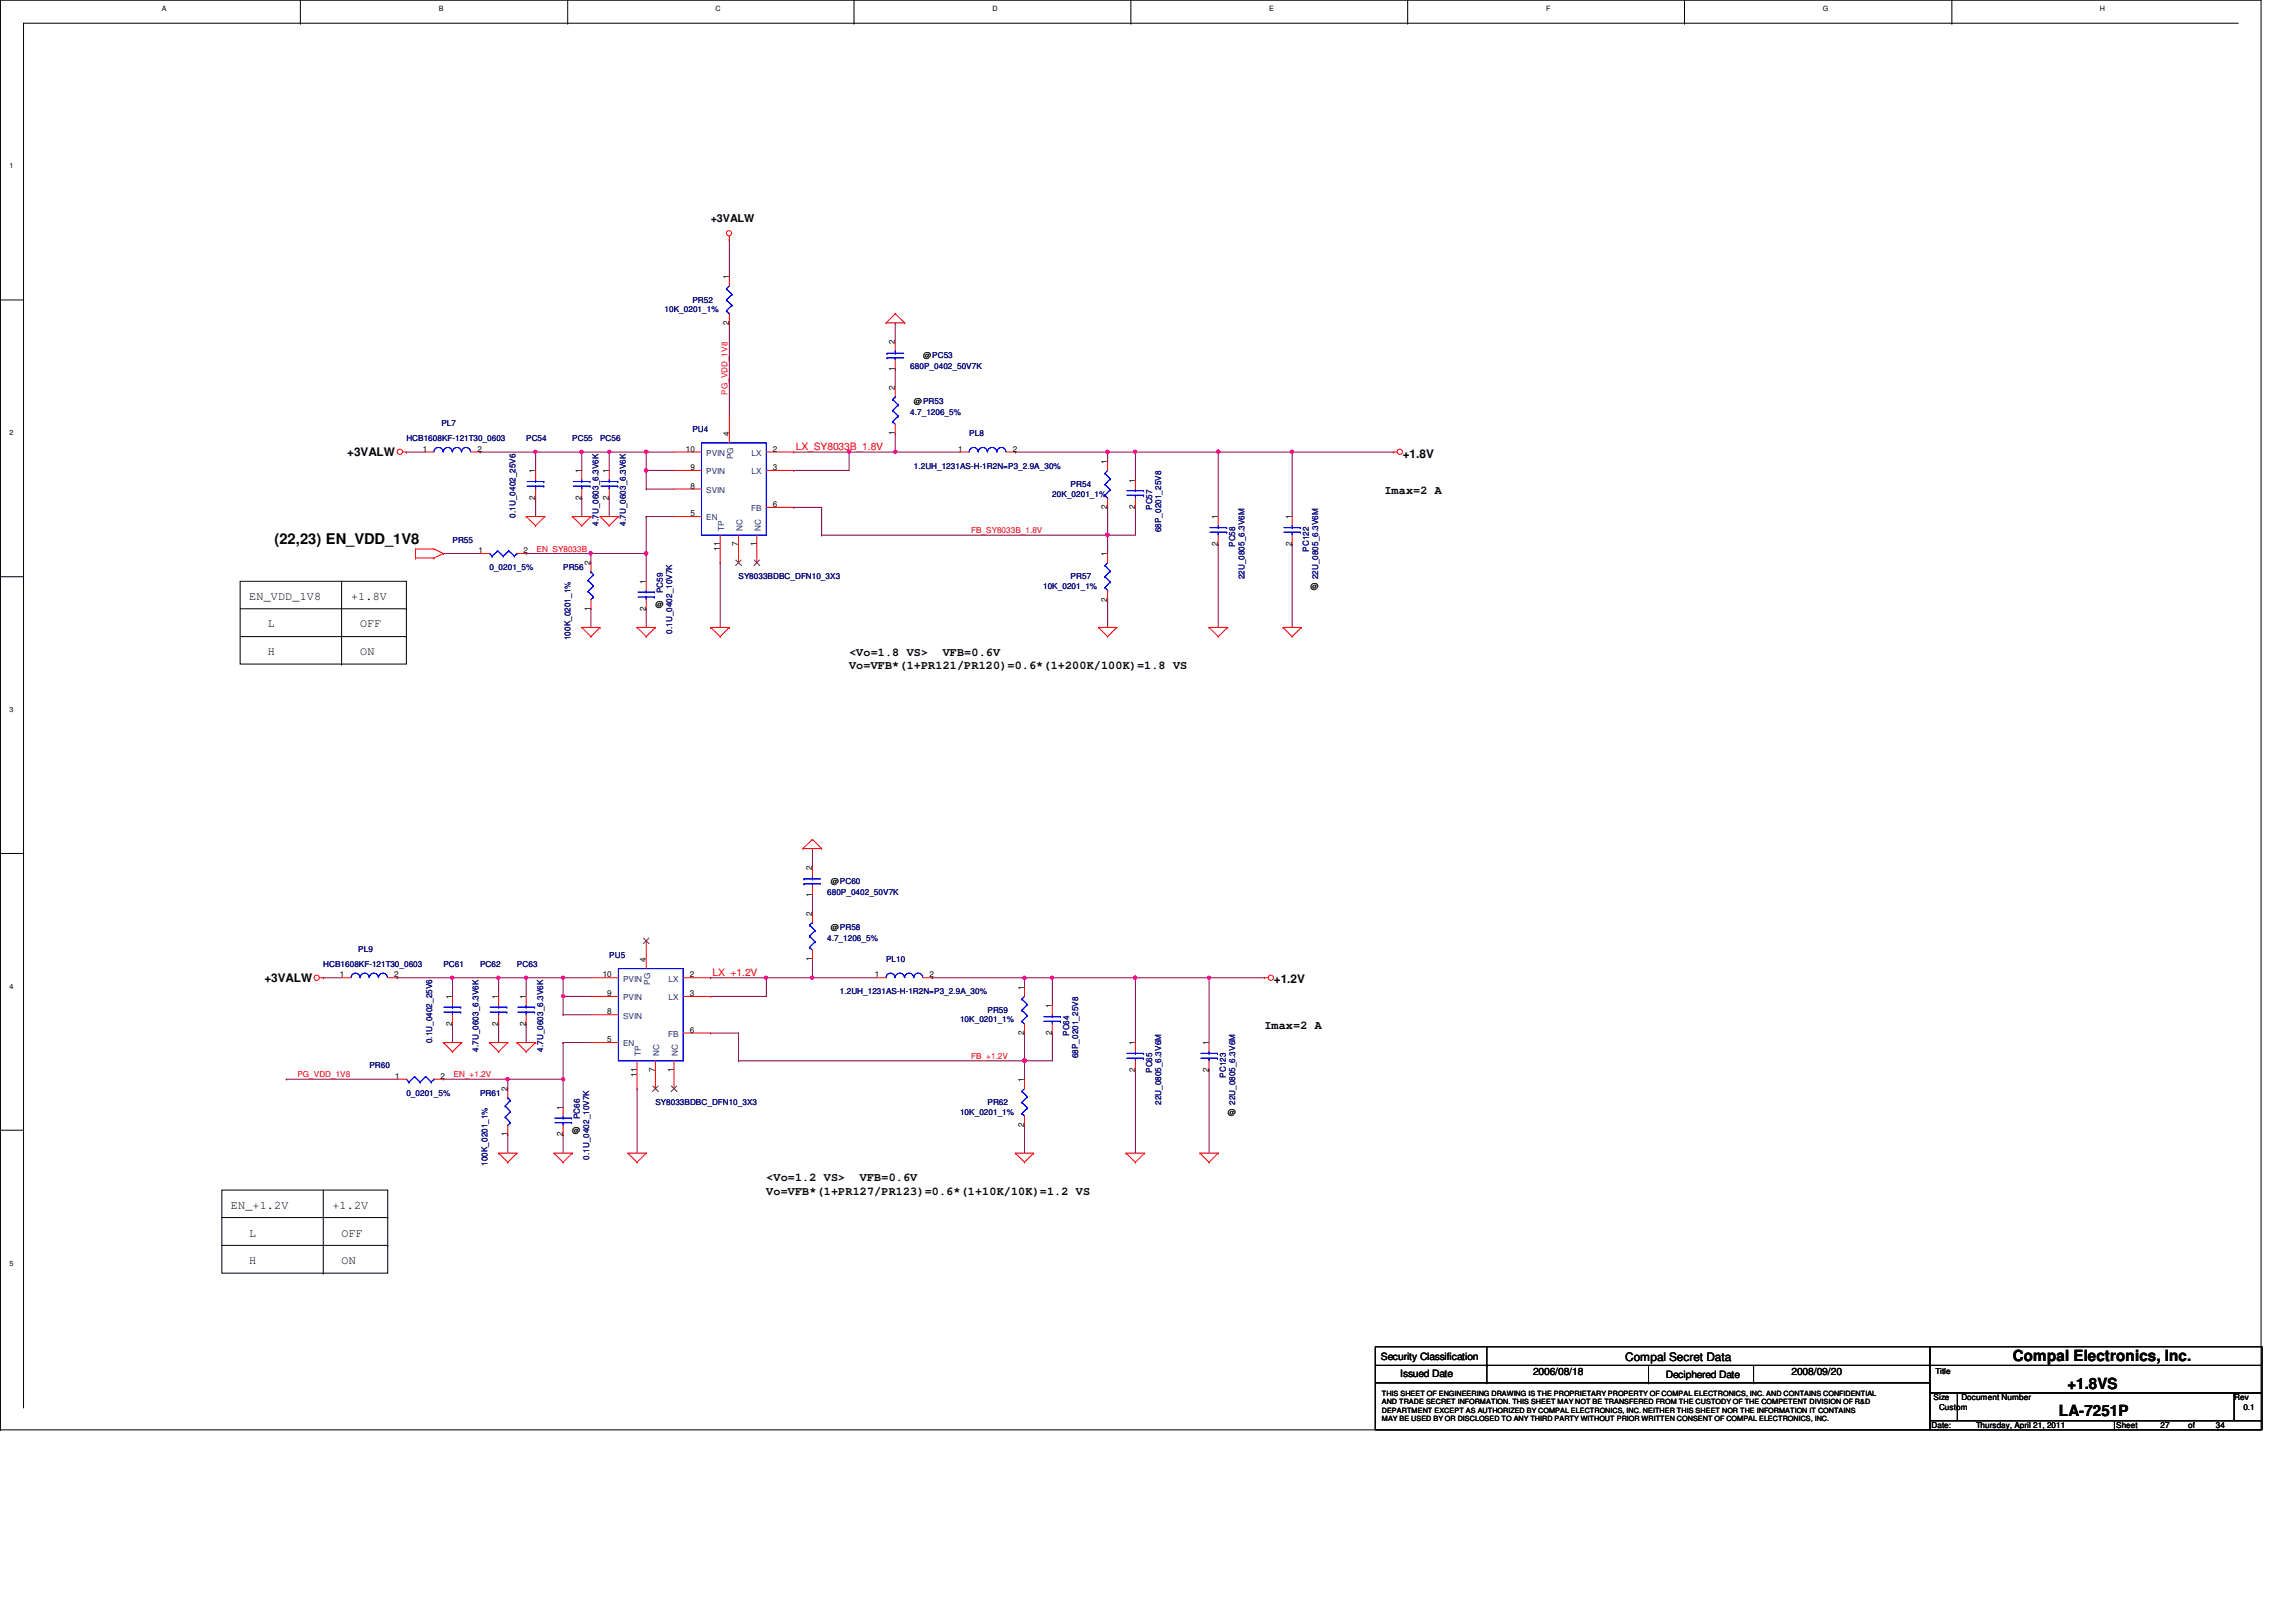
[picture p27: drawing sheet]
<svg xmlns="http://www.w3.org/2000/svg" width="297mm" height="210mm" viewBox="0 0 297 210" stroke-linecap="round" stroke-linejoin="round" font-family="sans-serif">
<defs><g id="words">
<g font-size="2">
<text x="260.4" y="176.1">Compal Electronics, Inc.</text>
<text x="267.5" y="179.7">+1.8VS</text>
<text x="266.4" y="183.3">LA-7251P</text>
</g>
<text font-size="1.9" x="35.5" y="70.4">(22,23) EN_VDD_1V8</text>
<g font-size="1.5">
<text x="44.9" y="59">+3VALW</text>
<text x="181.5" y="59.2">+1.8V</text>
<text x="179.1" y="63.9">Imax=2 A</text>
<text x="32.3" y="77.6">EN_VDD_1V8</text>
<text x="45.4" y="77.6">+1.8V</text>
<text x="34.7" y="81.2">L</text>
<text x="46.6" y="81.2">OFF</text>
<text x="34.7" y="84.8">H</text>
<text x="46.6" y="84.8">ON</text>
<text x="109.9" y="84.8">&lt;Vo=1.8 VS&gt;</text>
<text x="109.9" y="86.6">Vo=VFB*(1+PR121/PR120)=0.6*(1+200K/100K)=1.8 VS</text>
<text x="122" y="84.8">VFB=0.6V</text>
<text x="34.2" y="127">+3VALW</text>
<text x="164.8" y="127.3">+1.2V</text>
<text x="163.6" y="133.1">Imax=2 A</text>
<text x="99.1" y="152.9">&lt;Vo=1.2 VS&gt;</text>
<text x="99.1" y="154.6">Vo=VFB*(1+PR127/PR123)=0.6*(1+10K/10K)=1.2 VS</text>
<text x="111.2" y="152.9">VFB=0.6V</text>
<text x="29.9" y="156.4">EN_+1.2V</text>
<text x="32.3" y="160">L</text>
<text x="43" y="156.4">+1.2V</text>
<text x="44.2" y="160">OFF</text>
<text x="32.3" y="163.6">H</text>
<text x="44.2" y="163.6">ON</text>
<text x="210.3" y="176.1">Compal Secret Data</text>
</g>
<text font-size="1.4" x="91.9" y="28.8">+3VALW</text>
<g font-size="1.3" fill="#f00">
<text x="103" y="58.3">LX_SY8033B_1.8V</text>
<text x="92.2" y="126.3">LX_+1.2V</text>
</g>
<g font-size="1.3">
<text x="178.6" y="175.9">Security Classification</text>
<text x="181.1" y="178.2">Issued Date</text>
<text x="198.3" y="177.9">2006/08/18</text>
<text x="215.5" y="178.4">Deciphered Date</text>
<text x="231.8" y="177.9">2008/09/20</text>
</g>
<g font-size="1.1" fill="#000080">
<text x="86" y="40.4">10K_0201_1%</text>
<text x="89.6" y="39.2">PR52</text>
<text x="117.8" y="47.8">680P_0402_50V7K</text>
<text x="117.8" y="53.7">4.7_1206_5%</text>
<text x="52.6" y="57.1">HCB1608KF-121T30_0603</text>
<text x="57.1" y="55.2">PL7</text>
<text x="68.1" y="57.1">PC54</text>
<text x="74" y="57.1">PC55</text>
<text x="77.6" y="57.1">PC56</text>
<text x="89.6" y="55.9">PU4</text>
<text x="125.4" y="56.5">PL8</text>
<text x="118.2" y="60.7">1.2UH_1231AS-H-1R2N=P3_2.9A_30%</text>
<text x="136.1" y="64.3">20K_0201_1%</text>
<text x="138.5" y="63">PR54</text>
<text x="149.1" y="66" transform="rotate(-90 149.1 66)">PC57</text>
<text x="58.5" y="70.2">PR55</text>
<text x="66.7" y="67" transform="rotate(-90 66.7 67)">0.1U_0402_25V6</text>
<text x="77.4" y="68" transform="rotate(-90 77.4 68)">4.7U_0603_6.3V6K</text>
<text x="81" y="68" transform="rotate(-90 81 68)">4.7U_0603_6.3V6K</text>
<text x="150.2" y="68.9" transform="rotate(-90 150.2 68.9)">68P_0201_25V8</text>
<text x="159.8" y="70.8" transform="rotate(-90 159.8 70.8)">PC58</text>
<text x="169.3" y="71.4" transform="rotate(-90 169.3 71.4)">PC122</text>
<text x="63.3" y="73.8">0_0201_5%</text>
<text x="72.9" y="73.8">PR56</text>
<text x="85.8" y="76.8" transform="rotate(-90 85.8 76.8)">PC59</text>
<text x="95.5" y="75">SY8033BDBC_DFN10_3X3</text>
<text x="135" y="76.2">10K_0201_1%</text>
<text x="138.5" y="75">PR57</text>
<text x="161" y="75" transform="rotate(-90 161 75)">22U_0805_6.3V6M</text>
<text x="170.5" y="75" transform="rotate(-90 170.5 75)">22U_0805_6.3V6M</text>
<text x="73.8" y="82.8" transform="rotate(-90 73.8 82.8)">100K_0201_1%</text>
<text x="86.9" y="82" transform="rotate(-90 86.9 82)">0.1U_0402_10V7K</text>
<text x="107" y="115.8">680P_0402_50V7K</text>
<text x="41.8" y="125.1">HCB1608KF-121T30_0603</text>
<text x="46.4" y="123.2">PL9</text>
<text x="57.4" y="125.1">PC61</text>
<text x="62.1" y="125.1">PC62</text>
<text x="66.9" y="125.1">PC63</text>
<text x="78.8" y="124">PU5</text>
<text x="107" y="121.8">4.7_1206_5%</text>
<text x="114.6" y="124.5">PL10</text>
<text x="108.7" y="128.7">1.2UH_1231AS-H-1R2N=P3_2.9A_30%</text>
<text x="127.8" y="131.1">PR59</text>
<text x="55.9" y="135" transform="rotate(-90 55.9 135)">0.1U_0402_25V6</text>
<text x="61.9" y="136.1" transform="rotate(-90 61.9 136.1)">4.7U_0603_6.3V6K</text>
<text x="70.3" y="136.1" transform="rotate(-90 70.3 136.1)">4.7U_0603_6.3V6K</text>
<text x="124.2" y="132.3">10K_0201_1%</text>
<text x="138.3" y="134.1" transform="rotate(-90 138.3 134.1)">PC64</text>
<text x="139.5" y="136.9" transform="rotate(-90 139.5 136.9)">68P_0201_25V8</text>
<text x="47.8" y="138.3">PR60</text>
<text x="52.6" y="141.9">0_0201_5%</text>
<text x="62.1" y="141.9">PR61</text>
<text x="84.8" y="143">SY8033BDBC_DFN10_3X3</text>
<text x="127.8" y="143">PR62</text>
<text x="149.1" y="138.9" transform="rotate(-90 149.1 138.9)">PC65</text>
<text x="150.2" y="143" transform="rotate(-90 150.2 143)">22U_0805_6.3V6M</text>
<text x="158.6" y="139.4" transform="rotate(-90 158.6 139.4)">PC123</text>
<text x="159.8" y="143" transform="rotate(-90 159.8 143)">22U_0805_6.3V6M</text>
<text x="75" y="144.8" transform="rotate(-90 75 144.8)">PC66</text>
<text x="124.2" y="144.2">10K_0201_1%</text>
<text x="63.1" y="150.9" transform="rotate(-90 63.1 150.9)">100K_0201_1%</text>
<text x="76.2" y="150.1" transform="rotate(-90 76.2 150.1)">0.1U_0402_10V7K</text>
</g>
<g font-size="1.1">
<text x="94.3" y="36.2" transform="rotate(-90 94.3 36.2)">1</text>
<text x="94.3" y="42" transform="rotate(-90 94.3 42)">2</text>
<text x="115.8" y="44.5" transform="rotate(-90 115.8 44.5)">2</text>
<text x="119.4" y="46.4">@PC53</text>
<text x="115.8" y="50.5" transform="rotate(-90 115.8 50.5)">2</text>
<text x="115.8" y="48" transform="rotate(-90 115.8 48)">1</text>
<text x="118.2" y="52.3">@PR53</text>
<text x="54.7" y="58.5">1</text>
<text x="61.8" y="58.5">2</text>
<text x="88.7" y="58.5">10</text>
<text x="94.3" y="56.5" transform="rotate(-90 94.3 56.5)">4</text>
<text x="100" y="58.5">2</text>
<text x="115.8" y="56.3" transform="rotate(-90 115.8 56.3)">1</text>
<text x="123.9" y="58.5">1</text>
<text x="131" y="58.5">2</text>
<text x="69.3" y="64.7" transform="rotate(-90 69.3 64.7)">2</text>
<text x="69.3" y="61.2" transform="rotate(-90 69.3 61.2)">1</text>
<text x="75.2" y="64.7" transform="rotate(-90 75.2 64.7)">2</text>
<text x="75.2" y="61.2" transform="rotate(-90 75.2 61.2)">1</text>
<text x="78.8" y="64.7" transform="rotate(-90 78.8 64.7)">2</text>
<text x="78.8" y="61.2" transform="rotate(-90 78.8 61.2)">1</text>
<text x="89.3" y="63.2">8</text>
<text x="89.3" y="60.8">9</text>
<text x="100" y="60.8">3</text>
<text x="100" y="65.6">6</text>
<text x="143.3" y="65.9" transform="rotate(-90 143.3 65.9)">2</text>
<text x="143.3" y="60" transform="rotate(-90 143.3 60)">1</text>
<text x="146.9" y="65.9" transform="rotate(-90 146.9 65.9)">2</text>
<text x="146.9" y="62.4" transform="rotate(-90 146.9 62.4)">1</text>
<text x="61.9" y="71.6">1</text>
<text x="67.7" y="71.6">2</text>
<text x="89.3" y="66.8">5</text>
<text x="93.1" y="71.3" transform="rotate(-90 93.1 71.3)">11</text>
<text x="95.5" y="70.7" transform="rotate(-90 95.5 70.7)">7</text>
<text x="97.9" y="70.7" transform="rotate(-90 97.9 70.7)">1</text>
<text x="143.3" y="72" transform="rotate(-90 143.3 72)">1</text>
<text x="157.6" y="70.7" transform="rotate(-90 157.6 70.7)">2</text>
<text x="157.6" y="67.2" transform="rotate(-90 157.6 67.2)">1</text>
<text x="167.1" y="70.7" transform="rotate(-90 167.1 70.7)">2</text>
<text x="167.1" y="67.2" transform="rotate(-90 167.1 67.2)">1</text>
<text x="76.4" y="73.2" transform="rotate(-90 76.4 73.2)">2</text>
<text x="83.6" y="75.6" transform="rotate(-90 83.6 75.6)">1</text>
<text x="143.3" y="77.9" transform="rotate(-90 143.3 77.9)">2</text>
<text x="169.5" y="76.2">@</text>
<text x="76.4" y="79" transform="rotate(-90 76.4 79)">1</text>
<text x="83.6" y="79" transform="rotate(-90 83.6 79)">2</text>
<text x="84.8" y="78.6">@</text>
<text x="105.1" y="112.6" transform="rotate(-90 105.1 112.6)">2</text>
<text x="105.1" y="118.5" transform="rotate(-90 105.1 118.5)">2</text>
<text x="105.1" y="116" transform="rotate(-90 105.1 116)">1</text>
<text x="107.5" y="114.4">@PC60</text>
<text x="83.6" y="124.5" transform="rotate(-90 83.6 124.5)">4</text>
<text x="105.1" y="124.4" transform="rotate(-90 105.1 124.4)">1</text>
<text x="107.5" y="120.4">@PR58</text>
<text x="44" y="126.5">1</text>
<text x="51" y="126.5">2</text>
<text x="58.5" y="129.3" transform="rotate(-90 58.5 129.3)">1</text>
<text x="64.5" y="129.3" transform="rotate(-90 64.5 129.3)">1</text>
<text x="68" y="129.3" transform="rotate(-90 68 129.3)">1</text>
<text x="78" y="126.5">10</text>
<text x="78.6" y="131.3">8</text>
<text x="78.6" y="128.9">9</text>
<text x="89.2" y="128.9">3</text>
<text x="89.2" y="126.5">2</text>
<text x="113.2" y="126.5">1</text>
<text x="120.3" y="126.5">2</text>
<text x="132.5" y="128.1" transform="rotate(-90 132.5 128.1)">1</text>
<text x="136.1" y="130.5" transform="rotate(-90 136.1 130.5)">1</text>
<text x="58.5" y="132.8" transform="rotate(-90 58.5 132.8)">2</text>
<text x="64.5" y="132.8" transform="rotate(-90 64.5 132.8)">2</text>
<text x="68" y="132.8" transform="rotate(-90 68 132.8)">2</text>
<text x="78.6" y="134.9">5</text>
<text x="89.2" y="133.6">6</text>
<text x="132.5" y="133.9" transform="rotate(-90 132.5 133.9)">2</text>
<text x="136.1" y="133.9" transform="rotate(-90 136.1 133.9)">2</text>
<text x="146.9" y="135.3" transform="rotate(-90 146.9 135.3)">1</text>
<text x="156.4" y="135.3" transform="rotate(-90 156.4 135.3)">1</text>
<text x="51.1" y="139.6">1</text>
<text x="57" y="139.6">2</text>
<text x="65.7" y="141.2" transform="rotate(-90 65.7 141.2)">2</text>
<text x="72.8" y="143.6" transform="rotate(-90 72.8 143.6)">1</text>
<text x="82.4" y="139.3" transform="rotate(-90 82.4 139.3)">11</text>
<text x="84.7" y="138.7" transform="rotate(-90 84.7 138.7)">7</text>
<text x="87.2" y="138.7" transform="rotate(-90 87.2 138.7)">1</text>
<text x="132.5" y="140" transform="rotate(-90 132.5 140)">1</text>
<text x="146.9" y="138.7" transform="rotate(-90 146.9 138.7)">2</text>
<text x="156.4" y="138.7" transform="rotate(-90 156.4 138.7)">2</text>
<text x="65.7" y="147.1" transform="rotate(-90 65.7 147.1)">1</text>
<text x="72.8" y="147.1" transform="rotate(-90 72.8 147.1)">2</text>
<text x="74" y="146.6">@</text>
<text x="132.5" y="145.9" transform="rotate(-90 132.5 145.9)">2</text>
<text x="158.8" y="144.2">@</text>
<text x="250.4" y="177.8">Title</text>
<text x="249.9" y="184.8">Date:</text>
<text x="250.1" y="181.2">Size</text>
<text x="250.9" y="182.4">Custom</text>
<text x="253.7" y="181.2">Document Number</text>
<text x="255.6" y="184.8">Thursday, April 21, 2011</text>
<text x="273.8" y="184.8">Sheet</text>
<text x="279.5" y="184.8">27</text>
<text x="283.1" y="184.8">of</text>
<text x="286.7" y="184.8">34</text>
<text x="289" y="181.2">Rev</text>
<text x="290.2" y="182.4">0.1</text>
</g>
<g font-size="1.1" fill="#f00">
<text x="94.1" y="51.1" transform="rotate(-90 94.1 51.1)">PG_VDD_1V8</text>
<text x="69.4" y="71.4">EN_SY8033B</text>
<text x="125.6" y="69">FB_SY8033B_1.8V</text>
<text x="125.6" y="137">FB_+1.2V</text>
<text x="38.5" y="139.4">PG_VDD_1V8</text>
<text x="58.7" y="139.4">EN_+1.2V</text>
</g>
<g font-size="1.1" fill="#004080">
<text x="91.4" y="59">PVIN</text>
<text x="94.9" y="59.4" transform="rotate(-90 94.9 59.4)">PG</text>
<text x="97.2" y="59">LX</text>
<text x="91.4" y="63.8">SVIN</text>
<text x="91.4" y="61.4">PVIN</text>
<text x="97.2" y="61.4">LX</text>
<text x="91.4" y="67.4">EN</text>
<text x="93.7" y="68.7" transform="rotate(-90 93.7 68.7)">TP</text>
<text x="96.1" y="68.7" transform="rotate(-90 96.1 68.7)">NC</text>
<text x="97.2" y="66.2">FB</text>
<text x="98.4" y="68.7" transform="rotate(-90 98.4 68.7)">NC</text>
<text x="80.6" y="131.8">SVIN</text>
<text x="80.6" y="127">PVIN</text>
<text x="80.6" y="129.5">PVIN</text>
<text x="84.1" y="127.5" transform="rotate(-90 84.1 127.5)">PG</text>
<text x="86.5" y="129.5">LX</text>
<text x="86.5" y="127">LX</text>
<text x="80.6" y="135.4">EN</text>
<text x="82.9" y="136.7" transform="rotate(-90 82.9 136.7)">TP</text>
<text x="85.3" y="136.7" transform="rotate(-90 85.3 136.7)">NC</text>
<text x="86.4" y="134.2">FB</text>
<text x="87.7" y="136.7" transform="rotate(-90 87.7 136.7)">NC</text>
</g>
<g font-size=".9">
<text x="21" y="1.4">A</text>
<text x="56.8" y="1.4">B</text>
<text x="92.6" y="1.4">C</text>
<text x="128.4" y="1.4">D</text>
<text x="164.2" y="1.4">E</text>
<text x="200" y="1.4">F</text>
<text x="235.8" y="1.4">G</text>
<text x="271.7" y="1.4">H</text>
<text x="1.2" y="21.8">1</text>
<text x="1.2" y="56.3">2</text>
<text x="1.2" y="92.2">3</text>
<text x="1.2" y="128">4</text>
<text x="1.2" y="163.8">5</text>
<text x="178.8" y="183.9">MAY BE USED BY OR DISCLOSED TO ANY THIRD PARTY WITHOUT PRIOR WRITTEN CONSENT OF COMPAL ELECTRONICS, INC.</text>
<text x="178.8" y="182.8">DEPARTMENT EXCEPT AS AUTHORIZED BY COMPAL ELECTRONICS, INC. NEITHER THIS SHEET NOR THE INFORMATION IT CONTAINS</text>
<text x="178.8" y="180.6">THIS SHEET OF ENGINEERING DRAWING IS THE PROPRIETARY PROPERTY OF COMPAL ELECTRONICS, INC. AND CONTAINS CONFIDENTIAL</text>
<text x="178.8" y="181.7">AND TRADE SECRET INFORMATION. THIS SHEET MAY NOT BE TRANSFERED FROM THE CUSTODY OF THE COMPETENT DIVISION OF R&amp;D</text>
</g>
</g></defs>
<path d="M0 0h292.5v185h-292.5z" fill="none" stroke="#000" stroke-width=".13"/>
<path d="M75.3 58.5h.1M75.3 58.5v2.4M75.3 64.5h.1M75.3 64.5v2.3M83.6 63.3h.1M83.6 63.3h3.6M102.7 65.7h.1M102.7 65.7h3.6M106.3 69.3h.1M106.3 65.7h.1M106.3 69.3h37M106.3 65.7v3.6" fill="none" stroke="#800040" stroke-width=".13"/>
<path d="M75.1 58.3h.3v.2v.1l-.2 .1-.1-.1z" fill-rule="evenodd" fill="#f0f"/>
<path d="M75.1 58.3h.3v.2v.1l-.2 .1-.1-.1z" fill="none" stroke="#f0f" stroke-width=".13"/>
<path d="M69.3 58.5h.1M69.3 58.5h6M78.8 58.5h.1M78.8 58.5h4.8M131.4 58.5h.1M131.4 58.5h11.9M143.3 69.3h.1M143.3 69.3v2.3" fill="none" stroke="#800040" stroke-width=".13"/>
<path d="M143.1 69.1h.3l.1 .1-.1 .2h-.1h-.2z" fill-rule="evenodd" fill="#f0f"/>
<path d="M143.1 69.1h.3l.1 .1-.1 .2h-.1h-.2z" fill="none" stroke="#f0f" stroke-width=".13"/>
<path d="M146.9 58.5h.1M146.9 58.5h10.7" fill="none" stroke="#800040" stroke-width=".13"/>
<path d="M157.4 58.3h.3l.1 .2-.1 .1-.1 .1-.2-.1z" fill-rule="evenodd" fill="#f0f"/>
<path d="M157.4 58.3h.3l.1 .2-.1 .1-.1 .1-.2-.1z" fill="none" stroke="#f0f" stroke-width=".13"/>
<path d="M146.7 58.3h.3l.1 .2-.1 .1-.1 .1-.2-.1z" fill-rule="evenodd" fill="#f0f"/>
<path d="M146.7 58.3h.3l.1 .2-.1 .1-.1 .1-.2-.1z" fill="none" stroke="#f0f" stroke-width=".13"/>
<path d="M83.6 58.5h.1M83.6 58.5v4.8M83.6 60.9h.1M83.6 60.9h3.6" fill="none" stroke="#800040" stroke-width=".13"/>
<path d="M83.4 60.7h.3l.1 .2-.1 .1-.1 .1-.2-.1z" fill-rule="evenodd" fill="#f0f"/>
<path d="M83.4 60.7h.3l.1 .2-.1 .1-.1 .1-.2-.1z" fill="none" stroke="#f0f" stroke-width=".13"/>
<path d="M102.7 58.5h.1M102.7 58.5h7.2M109.9 58.5h.1M109.9 58.5v2.4h-7.2M102.7 60.9h.1" fill="none" stroke="#800040" stroke-width=".13"/>
<path d="M109.7 58.3h.3l.1 .2-.1 .1-.1 .1-.2-.1z" fill-rule="evenodd" fill="#f0f"/>
<path d="M109.7 58.3h.3l.1 .2-.1 .1-.1 .1-.2-.1z" fill="none" stroke="#f0f" stroke-width=".13"/>
<path d="M115.8 58.5h.1M115.8 58.5h8.4" fill="none" stroke="#800040" stroke-width=".13"/>
<path d="M115.7 58.3h.3v.2v.1l-.2 .1-.1-.1z" fill-rule="evenodd" fill="#f0f"/>
<path d="M115.7 58.3h.3v.2v.1l-.2 .1-.1-.1z" fill="none" stroke="#f0f" stroke-width=".13"/>
<path d="M143.3 58.5h.1M143.3 58.5v1.2M157.6 58.5h.1M157.6 58.5v8.3M143.3 77.6h.1M143.3 77.6v3.6M157.6 70.4h.1M157.6 70.4v10.8" fill="none" stroke="#800040" stroke-width=".13"/>
<path d="M157.4 58.3h.3l.1 .2-.1 .1-.1 .1-.2-.1z" fill-rule="evenodd" fill="#f0f"/>
<path d="M157.4 58.3h.3l.1 .2-.1 .1-.1 .1-.2-.1z" fill="none" stroke="#f0f" stroke-width=".13"/>
<path d="M76.5 71.6h.1M76.5 71.6h7.1" fill="none" stroke="#800040" stroke-width=".13"/>
<path d="M83.4 71.4h.3l.1 .2-.1 .2h-.1h-.2z" fill-rule="evenodd" fill="#f0f"/>
<path d="M83.4 71.4h.3l.1 .2-.1 .2h-.1h-.2z" fill="none" stroke="#f0f" stroke-width=".13"/>
<path d="M83.6 58.5h.1M83.6 58.5h3.6M57.4 71.6h.1M57.4 71.6h4.7M83.6 66.8h.1M83.6 78.8h.1M83.6 71.6h.1M83.6 66.8v8.4M83.6 78.8v2.4M83.6 66.8h3.6" fill="none" stroke="#800040" stroke-width=".13"/>
<path d="M83.4 58.3h.3l.1 .2-.1 .1-.1 .1-.2-.1z" fill-rule="evenodd" fill="#f0f"/>
<path d="M83.4 58.3h.3l.1 .2-.1 .1-.1 .1-.2-.1z" fill="none" stroke="#f0f" stroke-width=".13"/>
<g fill="none" stroke="#800040" stroke-width=".13">
<path d="M109.9 58.5h.1M115.8 41.8h.1M115.8 47.8h.1M115.8 56.1h.1M115.8 41.8v2.4M115.8 47.8v2.3M115.8 56.1v2.4h-5.9M167.2 58.5h.1M167.2 58.5h13.1M93.2 72.8h.1M93.2 72.8v8.4M143.3 65.7h.1"/>
<path d="M143.3 65.7v3.6"/>
</g>
<path d="M143.1 69.1h.3l.1 .1-.1 .2h-.1h-.2z" fill-rule="evenodd" fill="#f0f"/>
<path d="M143.1 69.1h.3l.1 .1-.1 .2h-.1h-.2z" fill="none" stroke="#f0f" stroke-width=".13"/>
<path d="M52.6 58.5h.1M52.6 58.5h2.3M69.3 58.5h.1M69.3 58.5v2.4" fill="none" stroke="#800040" stroke-width=".13"/>
<path d="M69.1 58.3h.3l.1 .2-.1 .1-.1 .1-.2-.1z" fill-rule="evenodd" fill="#f0f"/>
<path d="M69.1 58.3h.3l.1 .2-.1 .1-.1 .1-.2-.1z" fill="none" stroke="#f0f" stroke-width=".13"/>
<path d="M62.1 58.5h.1M62.1 58.5h7.2M78.8 58.5h.1M78.8 58.5v2.4M69.3 64.5h.1M69.3 64.5v2.3" fill="none" stroke="#800040" stroke-width=".13"/>
<path d="M78.7 58.3h.3v.2v.1l-.2 .1-.1-.1z" fill-rule="evenodd" fill="#f0f"/>
<path d="M78.7 58.3h.3v.2v.1l-.2 .1-.1-.1z" fill="none" stroke="#f0f" stroke-width=".13"/>
<path d="M75.3 58.5h.1M75.3 58.5h3.5M76.5 78.8h.1M76.5 71.6h.1M76.5 71.6v1.2M76.5 78.8v2.4M78.8 64.5h.1M78.8 64.5v2.3" fill="none" stroke="#800040" stroke-width=".13"/>
<path d="M76.3 71.4h.2l.1 .2-.1 .2h-.1h-.1z" fill-rule="evenodd" fill="#f0f"/>
<path d="M76.3 71.4h.2l.1 .2-.1 .2h-.1h-.1z" fill="none" stroke="#f0f" stroke-width=".13"/>
<path d="M143.3 58.5h.1M143.3 58.5h3.6M68.1 71.6h.1M68.1 71.6h8.4M143.3 69.3h.1M146.9 65.7h.1M146.9 65.7v3.6h-3.6" fill="none" stroke="#800040" stroke-width=".13"/>
<path d="M143.1 58.3h.3l.1 .2-.1 .1-.1 .1-.2-.1z" fill-rule="evenodd" fill="#f0f"/>
<path d="M143.1 58.3h.3l.1 .2-.1 .1-.1 .1-.2-.1z" fill="none" stroke="#f0f" stroke-width=".13"/>
<path d="M64.5 132.5h.1M64.5 126.5h.1M64.5 126.5v2.4M64.5 132.5v2.4M72.9 131.3h.1M72.9 131.3h3.6M91.9 133.7h.1M91.9 133.7h3.6M95.5 137.3h.1M95.5 133.7h.1M95.5 137.3h37M95.5 133.7v3.6" fill="none" stroke="#800040" stroke-width=".13"/>
<path d="M64.3 126.4h.3l.1 .1-.1 .2h-.1h-.2z" fill-rule="evenodd" fill="#f0f"/>
<path d="M64.3 126.4h.3l.1 .1-.1 .2h-.1h-.2z" fill="none" stroke="#f0f" stroke-width=".13"/>
<path d="M58.5 126.5h.1M58.5 126.5h6M68.1 126.5h.1M68.1 126.5h4.8M120.6 126.5h.1M120.6 126.5h11.9M132.5 137.3h.1M132.5 137.3v2.4" fill="none" stroke="#800040" stroke-width=".13"/>
<path d="M132.4 137.1h.3l.1 .1-.1 .2-.2 .1-.1-.1z" fill-rule="evenodd" fill="#f0f"/>
<path d="M132.4 137.1h.3l.1 .1-.1 .2-.2 .1-.1-.1z" fill="none" stroke="#f0f" stroke-width=".13"/>
<path d="M136.1 126.5h.1M136.1 126.5h10.8" fill="none" stroke="#800040" stroke-width=".13"/>
<path d="M146.7 126.4h.3l.1 .1-.1 .2h-.1h-.2z" fill-rule="evenodd" fill="#f0f"/>
<path d="M146.7 126.4h.3l.1 .1-.1 .2h-.1h-.2z" fill="none" stroke="#f0f" stroke-width=".13"/>
<path d="M135.9 126.4h.3l.1 .1-.1 .2h-.1h-.2z" fill-rule="evenodd" fill="#f0f"/>
<path d="M135.9 126.4h.3l.1 .1-.1 .2h-.1h-.2z" fill="none" stroke="#f0f" stroke-width=".13"/>
<path d="M72.9 126.5h.1M72.9 128.9h.1M72.9 126.5v4.8M72.9 128.9h3.6" fill="none" stroke="#800040" stroke-width=".13"/>
<path d="M72.7 128.8h.3l.1 .1-.1 .1-.1 .1-.2-.1z" fill-rule="evenodd" fill="#f0f"/>
<path d="M72.7 128.8h.3l.1 .1-.1 .1-.1 .1-.2-.1z" fill="none" stroke="#f0f" stroke-width=".13"/>
<path d="M91.9 126.5h.1M91.9 128.9h.1M91.9 126.5h7.2M99.1 126.5h.1M99.1 126.5v2.4h-7.2" fill="none" stroke="#800040" stroke-width=".13"/>
<path d="M98.9 126.4h.3l.1 .1-.1 .2h-.1h-.2z" fill-rule="evenodd" fill="#f0f"/>
<path d="M98.9 126.4h.3l.1 .1-.1 .2h-.1h-.2z" fill="none" stroke="#f0f" stroke-width=".13"/>
<path d="M105.1 126.5h.1M105.1 126.5h8.3" fill="none" stroke="#800040" stroke-width=".13"/>
<path d="M104.9 126.4h.3l.1 .1-.1 .2h-.1h-.2z" fill-rule="evenodd" fill="#f0f"/>
<path d="M104.9 126.4h.3l.1 .1-.1 .2h-.1h-.2z" fill="none" stroke="#f0f" stroke-width=".13"/>
<path d="M132.5 126.5h.1M132.5 126.5v1.2M146.9 138.5h.1M146.9 126.5h.1M146.9 126.5v8.4M146.9 138.5v10.7M132.5 145.6h.1M132.5 145.6v3.6" fill="none" stroke="#800040" stroke-width=".13"/>
<path d="M146.7 126.4h.3l.1 .1-.1 .2h-.1h-.2z" fill-rule="evenodd" fill="#f0f"/>
<path d="M146.7 126.4h.3l.1 .1-.1 .2h-.1h-.2z" fill="none" stroke="#f0f" stroke-width=".13"/>
<path d="M65.7 139.7h.1M65.7 139.7h7.2" fill="none" stroke="#800040" stroke-width=".13"/>
<path d="M72.7 139.5h.3l.1 .2-.1 .1-.1 .1-.2-.1z" fill-rule="evenodd" fill="#f0f"/>
<path d="M72.7 139.5h.3l.1 .2-.1 .1-.1 .1-.2-.1z" fill="none" stroke="#f0f" stroke-width=".13"/>
<path d="M37 139.7h.1M37 139.7h14.4M72.9 134.9h.1M72.9 139.7h.1M72.9 126.5h.1M72.9 134.9v8.4M72.9 134.9h3.6M72.9 126.5h3.6M72.9 146.9h.1M72.9 146.9v2.3" fill="none" stroke="#800040" stroke-width=".13"/>
<path d="M72.7 126.4h.3l.1 .1-.1 .2h-.1h-.2z" fill-rule="evenodd" fill="#f0f"/>
<path d="M72.7 126.4h.3l.1 .1-.1 .2h-.1h-.2z" fill="none" stroke="#f0f" stroke-width=".13"/>
<g fill="none" stroke="#800040" stroke-width=".13">
<path d="M105.1 109.8h.1M105.1 115.8h.1M105.1 109.8v2.4M105.1 115.8v2.4M99.1 126.5h.1M105.1 124.2h.1M105.1 124.2v2.3h-6M132.5 133.7h.1M132.5 133.7v3.6M156.4 126.5h.1M156.4 126.5h7.2M82.4 140.9h.1"/>
<path d="M82.4 140.9v8.3"/>
</g>
<path d="M132.4 137.1h.3l.1 .1-.1 .2-.2 .1-.1-.1z" fill-rule="evenodd" fill="#f0f"/>
<path d="M132.4 137.1h.3l.1 .1-.1 .2-.2 .1-.1-.1z" fill="none" stroke="#f0f" stroke-width=".13"/>
<path d="M41.8 126.5h.1M41.8 126.5h2.4M58.5 126.5h.1M58.5 126.5v2.4" fill="none" stroke="#800040" stroke-width=".13"/>
<path d="M58.3 126.4h.3l.1 .1-.1 .2h-.1h-.2z" fill-rule="evenodd" fill="#f0f"/>
<path d="M58.3 126.4h.3l.1 .1-.1 .2h-.1h-.2z" fill="none" stroke="#f0f" stroke-width=".13"/>
<path d="M51.4 126.5h.1M51.4 126.5h7.1M58.5 132.5h.1M58.5 132.5v2.4M68.1 126.5h.1M68.1 126.5v2.4" fill="none" stroke="#800040" stroke-width=".13"/>
<path d="M67.9 126.4h.3l.1 .1-.1 .2h-.1h-.2z" fill-rule="evenodd" fill="#f0f"/>
<path d="M67.9 126.4h.3l.1 .1-.1 .2h-.1h-.2z" fill="none" stroke="#f0f" stroke-width=".13"/>
<path d="M64.5 126.5h.1M64.5 126.5h3.6M65.7 139.7h.1M65.7 139.7v1.2M68.1 132.5h.1M68.1 132.5v2.4M65.7 146.9h.1M65.7 146.9v2.3" fill="none" stroke="#800040" stroke-width=".13"/>
<path d="M65.5 139.5h.3l.1 .2-.1 .1-.1 .1-.2-.1z" fill-rule="evenodd" fill="#f0f"/>
<path d="M65.5 139.5h.3l.1 .2-.1 .1-.1 .1-.2-.1z" fill="none" stroke="#f0f" stroke-width=".13"/>
<path d="M57.4 139.7h.1M57.4 139.7h8.3M132.5 137.3h.1M132.5 126.5h.1M132.5 126.5h3.6M136.1 133.7h.1M136.1 126.5h.1M136.1 133.7v3.6h-3.6M136.1 126.5v3.6" fill="none" stroke="#800040" stroke-width=".13"/>
<path d="M132.4 126.4h.3l.1 .1-.1 .2h-.2h-.1z" fill-rule="evenodd" fill="#f0f"/>
<path d="M132.4 126.4h.3l.1 .1-.1 .2h-.2h-.1z" fill="none" stroke="#f0f" stroke-width=".13"/>
<path d="M94.4 31h.1M94.4 31v4.8M94.4 41.8h.1M94.4 41.8v11.9M146.9 58.5h.1M146.9 58.5v3.6M167.2 58.5h.1M167.2 58.5v8.3M167.2 70.4h.1M167.2 70.4v10.8" fill="none" stroke="#800040" stroke-width=".13"/>
<path d="M167 58.3h.3l.1 .2-.1 .1-.2 .1-.1-.1z" fill-rule="evenodd" fill="#f0f"/>
<path d="M167 58.3h.3l.1 .2-.1 .1-.2 .1-.1-.1z" fill="none" stroke="#f0f" stroke-width=".13"/>
<path d="M157.6 58.5h.1M157.6 58.5h9.6M156.4 138.5h.1M156.4 126.5h.1M156.4 126.5v8.4M156.4 138.5v10.7" fill="none" stroke="#800040" stroke-width=".13"/>
<path d="M156.3 126.4h.3v.1v.2h-.2h-.1z" fill-rule="evenodd" fill="#f0f"/>
<path d="M156.3 126.4h.3v.1v.2h-.2h-.1z" fill="none" stroke="#f0f" stroke-width=".13"/>
<path d="M146.9 126.5h.1M146.9 126.5h9.5" fill="none" stroke="#800040" stroke-width=".13"/>
<g fill="none" stroke="#f00" stroke-width=".13">
<path d="M94.4 31h.1M94.4 30.6v.4M94.4 35.8v1.2M52.1 58.5h.5M52.6 58.5h.1M54.9 58.5h1.2M60.9 58.5h1.2M87.2 58.5h3.6M94.4 40.6v1.2M94.4 53.7v3.6M99.1 58.5h3.6M114.6 41.8h.1"/>
<path d="M114.6 41.8h2.4M115.8 40.6h.1M115.8 40.6l-1.2 1.2M115.8 40.6l1.2 1.2M115.8 44.2v1.2M115.8 46.6v1.2M115.8 50.1v1.3M115.8 54.9v1.2M117 41.8h.1M124.2 58.5h1.2M130.2 58.5h1.2M143.3 59.7v1.2"/>
<path d="M180.3 58.5h.1M180.3 58.5h.5M53.8 71h.1M53.8 72.2h.1M53.8 71h2.3M53.8 71v1.2M53.8 72.2h2.3M56.1 71h.1M56.1 72.2h.1M56.1 71l1.3 .6M57.4 71.6h.1M57.4 71.6l-1.3 .6"/>
<path d="M62.1 71.6h1.2M66.9 71.6h1.2M68.1 66.8h.1M68.1 66.8h2.4M68.1 66.8l1.2 1.2M69.3 68h.1M69.3 60.9v1.2M69.3 63.3v1.2M70.5 66.8h.1M70.5 66.8l-1.2 1.2M74 66.8h.1M74 66.8h2.5"/>
<path d="M74 66.8l1.3 1.2M75.3 68h.1M75.3 60.9v1.2M75.3 63.3v1.2M76.5 66.8h.1M76.5 66.8l-1.2 1.2M76.5 72.8v1.2M76.5 77.6v1.2M77.6 66.8h.1M77.6 66.8h2.4M77.6 66.8l1.2 1.2M78.8 68h.1"/>
<path d="M78.8 60.9v1.2M78.8 63.3v1.2M80 66.8h.1M80 66.8l-1.2 1.2M83.6 75.2v1.2M83.6 77.6v1.2M87.2 66.8h3.6M87.2 60.9h3.6M87.2 63.3h3.6M93.2 69.3v3.5M95.5 69.3v3.5M97.9 69.3v3.5"/>
<path d="M99.1 60.9h3.6M99.1 65.7h3.6M143.3 64.5v1.2M143.3 71.6v1.2M143.3 76.4v1.2M146.9 62.1v1.2M146.9 64.5v1.2M157.6 66.8v1.2M157.6 69.3v1.1M167.2 66.8v1.2M167.2 69.3v1.1M75.3 81.2h.1"/>
<path d="M75.3 81.2h2.3M75.3 81.2l1.2 1.2M76.5 82.4h.1M77.6 81.2h.1M77.6 81.2l-1.1 1.2M82.4 81.2h.1M82.4 81.2h2.4M82.4 81.2l1.2 1.2M83.6 82.4h.1M84.8 81.2h.1M84.8 81.2l-1.2 1.2M91.9 81.2h.1"/>
<path d="M91.9 81.2h2.5M91.9 81.2l1.3 1.2M93.2 82.4h.1M94.4 81.2h.1M94.4 81.2l-1.2 1.2M142.1 81.2h.1M142.1 81.2h2.4M142.1 81.2l1.2 1.2M143.3 82.4h.1M144.5 81.2h.1M144.5 81.2l-1.2 1.2M156.4 81.2h.1"/>
<path d="M156.4 81.2h2.4M156.4 81.2l1.2 1.2M157.6 82.4h.1M158.8 81.2h.1M158.8 81.2l-1.2 1.2M166 81.2h.1M166 81.2h2.4M166 81.2l1.2 1.2M167.2 82.4h.1M168.4 81.2h.1M168.4 81.2l-1.2 1.2M103.9 109.8h.1"/>
<path d="M103.9 109.8h2.4M105.1 108.6h.1M105.1 108.6l-1.2 1.2M105.1 108.6l1.2 1.2M105.1 112.2v1.2M105.1 114.6v1.2M105.1 118.2v1.2M106.3 109.8h.1M41.4 126.5h.4M41.8 126.5h.1M44.2 126.5h1.2M50.2 126.5h1.2"/>
<path d="M51.4 139.7h1.2M56.1 139.7h1.3M57.4 134.9h.1M57.4 134.9l1.1 1.2M57.4 134.9h2.3M58.5 136.1h.1M58.5 128.9v1.2M58.5 131.3v1.2M59.7 134.9h.1M59.7 134.9l-1.2 1.2M63.3 134.9h.1M63.3 134.9h2.4"/>
<path d="M63.3 134.9l1.2 1.2M64.5 136.1h.1M64.5 128.9v1.2M64.5 131.3v1.2M65.7 134.9h.1M65.7 134.9l-1.2 1.2M66.9 134.9h.1M66.9 134.9l1.2 1.2M66.9 134.9h2.4M68.1 136.1h.1M68.1 128.9v1.2M68.1 131.3v1.2"/>
<path d="M69.3 134.9h.1M69.3 134.9l-1.2 1.2M76.5 134.9h3.5M76.5 126.5h3.5M76.5 128.9h3.5M76.5 131.3h3.5M82.4 137.3v3.6M83.6 121.8v3.5M84.8 137.3v3.6M87.2 137.3v3.6M88.4 126.5h3.5M88.4 128.9h3.5"/>
<path d="M88.4 133.7h3.5M105.1 123v1.2M113.4 126.5h1.2M119.4 126.5h1.2M132.5 127.7v1.2M132.5 132.5v1.2M132.5 139.7v1.2M136.1 130.1v1.2M136.1 132.5v1.2M146.9 134.9v1.2M146.9 137.3v1.2M156.4 134.9v1.2"/>
<path d="M156.4 137.3v1.2M163.6 126.5h.1M163.6 126.5h.5M64.5 149.2h.1M64.5 149.2h2.4M64.5 149.2l1.2 1.2M65.7 150.4h.1M65.7 140.9v1.2M65.7 145.6v1.3M66.9 149.2h.1M66.9 149.2l-1.2 1.2M71.7 149.2h.1"/>
<path d="M71.7 149.2h2.3M71.7 149.2l1.2 1.2M72.9 150.4h.1M72.9 143.3v1.1M72.9 145.6v1.3M74 149.2h.1M74 149.2l-1.1 1.2M81.2 149.2h.1M81.2 149.2h2.4M81.2 149.2l1.2 1.2M82.4 150.4h.1M83.6 149.2h.1"/>
<path d="M83.6 149.2l-1.2 1.2M131.4 149.2h.1M131.4 149.2h2.3M131.4 149.2l1.1 1.2M132.5 150.4h.1M132.5 144.4v1.2M133.7 149.2h.1M133.7 149.2l-1.2 1.2M145.7 149.2h.1M145.7 149.2h2.4M145.7 149.2l1.2 1.2M146.9 150.4h.1"/>
<path d="M148.1 149.2h.1M148.1 149.2l-1.2 1.2M155.2 149.2h.1M155.2 149.2h2.4M155.2 149.2l1.2 1.2M156.4 150.4h.1M157.6 149.2h.1M157.6 149.2l-1.2 1.2"/>
<circle cx="94.3" cy="30.2" r=".34"/>
<circle cx="51.7" cy="58.5" r=".34"/>
<circle cx="181.1" cy="58.5" r=".34"/>
<circle cx="41" cy="126.5" r=".34"/>
<circle cx="164.4" cy="126.5" r=".34"/>
</g>
<g fill="none" stroke="#000" stroke-width=".13">
<path d="M0 0h.1M0 0v185M0 0h292.5M3 3h.1M3 3v179.1M3 3h286.6M38.9 3h.1M38.9 0v3M73.4 3h.1M73.4 0v3M110.5 3h.1M110.5 0v3"/>
<path d="M146.3 3h.1M146.3 0v3M182.1 3h.1M182.1 0v3M217.9 3h.1M217.9 0v3M252.5 3h.1M252.5 0v3M0 38.8h3M3 38.8h.1M0 74.6h3M3 74.6h.1"/>
<path d="M31.1 75.2h21.5v10.7h-21.5zM31.1 78.8h21.5M44.2 75.2v10.7M52.6 78.8h.1M31.1 82.4h21.5M44.2 85.9h.1M52.6 82.4h.1M0 110.4h3M3 110.4h.1M0 146.3h3M3 146.3h.1M28.7 154h21.5v10.8h-21.5z"/>
<path d="M28.7 157.6h21.5M41.8 154v10.8M50.2 157.6h.1M28.7 161.2h21.5M41.8 164.8h.1M50.2 161.2h.1M177.9 174.3h71.8v2.4h-71.8zM177.9 176.7h71.8v2.2h-71.8zM177.9 178.9h71.8v6.1h-71.8zM192.4 176.7h.1M192.4 178.9h.1M192.4 174.3v4.6"/>
<path d="M213.3 178.9h.1M213.3 176.7v2.2M226.9 178.9h.1M226.9 176.7v2.2M249.7 174.3h42.9v2.4h-42.9zM249.7 176.7h42.9v3.6h-42.9zM0 185h.1M3 182.1h.1M249.7 180.3h3.5v3.6h-3.5zM249.7 183.9h23.9v1.1h-23.9zM253.2 180.3h35.8v3.6h-35.8zM273.6 183.9h19v1.1h-19z"/>
<path d="M289 180.3h3.6v3.6h-3.6z"/>
</g>
<g fill="none" stroke="#00f" stroke-width=".13">
<path d="M94 37.4h.1M94 38.8h.1M94 37.4l.7 .7M94 38.8l.7 .7M94.4 37l-.4 .4M94.7 38.1h.1M94.7 39.5h.1M94.7 38.1l-.7 .7M94.7 39.5l-.7 .7M57.3 58.5a.59 .59 0 0 0-.6-.6 .59 .59 0 0 0-.6 .6M58.5 58.5a.57 .57 0 0 0-.6-.6 .57 .57 0 0 0-.5 .6M59.7 58.5a.57 .57 0 0 0-.6-.6 .57 .57 0 0 0-.6 .6"/>
<path d="M60.9 58.5a.57 .57 0 0 0-.6-.6 .57 .57 0 0 0-.6 .6M90.8 57.3h8.3v12h-8.3zM94 40.2h.1M94 40.2l.4 .4M94.4 40.6h.1M114.8 45.7h.1M114.8 46.3h.1M114.8 45.7h2.1M114.8 46.3h2.1M115.5 54.6h.1M115.5 53.1h.1M115.5 51.7h.1"/>
<path d="M115.5 54.6l.3 .3M115.5 53.1l.7 .7M115.5 51.7l.7 .7M115.8 46.3h.1M115.8 45.7h.1M115.8 51.4h.1M115.8 45.4v.3M115.8 46.3v.3M115.8 51.4l-.3 .3M116.2 53.8h.1M116.2 52.4h.1M116.2 53.8l-.7 .8"/>
<path d="M116.2 52.4l-.7 .7M126.5 58.5a.57 .57 0 0 0-.6-.6 .57 .57 0 0 0-.5 .6M127.7 58.5a.57 .57 0 0 0-.6-.6 .57 .57 0 0 0-.5 .6M128.9 58.5a.59 .59 0 0 0-.6-.6 .59 .59 0 0 0-.5 .6M130.1 58.5a.57 .57 0 0 0-.6-.6 .57 .57 0 0 0-.5 .6M63.3 71.6l.4 .4M63.7 72h.1M64.4 71.3h.1M64.4 71.3l-.7 .7M64.4 71.3l.7 .7M65.1 72h.1M65.8 71.3h.1"/>
<path d="M65.8 71.3l-.7 .7M65.8 71.3l.7 .7M66.5 72h.1M66.9 71.6h.1M66.9 71.6l-.4 .4M68.2 62.9h2.2M68.2 62.3h2.2M69.3 62.3h.1M69.3 62.9h.1M69.3 62.1v.2M69.3 62.9v.4M70.4 62.9h.1"/>
<path d="M70.4 62.3h.1M74.2 62.9h2.1M74.2 62.3h2.1M75.3 62.3h.1M75.3 62.9h.1M75.3 62.1v.2M75.3 62.9v.4M76.1 76.5h.1M76.1 75.1h.1M76.1 76.5l.7 .8M76.1 75.1l.7 .7M76.3 62.9h.1"/>
<path d="M76.3 62.3h.1M76.5 74h.1M76.5 74l.3 .4M76.8 77.3h.1M76.8 75.8h.1M76.8 74.4h.1M76.8 77.3l-.3 .3M76.8 75.8l-.7 .7M76.8 74.4l-.7 .7M77.8 62.9h2.1M77.8 62.3h2.1M78.8 62.3h.1"/>
<path d="M78.8 62.9h.1M78.8 62.1v.2M78.8 62.9v.4M79.9 62.9h.1M79.9 62.3h.1M82.5 77.3h2.2M82.5 76.6h2.2M83.6 76.6h.1M83.6 77.3h.1M83.6 76.4v.2M83.6 77.3v.3M84.7 77.3h.1"/>
<path d="M84.7 76.6h.1M143 73.2h.1M143 74.6h.1M143 76h.1M143 61.3h.1M143 62.7h.1M143 64.1h.1M143 73.2l.6 .7M143 74.6l.6 .7M143 76l.3 .4M143 61.3l.6 .7M143 62.7l.6 .7"/>
<path d="M143 64.1l.3 .4M143.3 76.4h.1M143.3 64.5h.1M143.3 72.8l-.3 .4M143.3 60.9l-.3 .4M143.6 73.9h.1M143.6 75.3h.1M143.6 62h.1M143.6 63.4h.1M143.6 73.9l-.6 .7M143.6 75.3l-.6 .7M143.6 62l-.6 .7"/>
<path d="M143.6 63.4l-.6 .7M145.8 64.1h2.2M145.8 63.5h2.2M146.9 63.5h.1M146.9 64.1h.1M146.9 63.3v.2M146.9 64.1v.4M148 64.1h.1M148 63.5h.1M156.5 68.9h2.2M156.5 68.3h2.2M157.6 68.3h.1"/>
<path d="M157.6 68.9h.1M157.6 68v.3M157.6 68.9v.4M158.7 68.9h.1M158.7 68.3h.1M166.1 68.9h2.1M166.1 68.3h2.1M167.2 68.3h.1M167.2 68.9h.1M167.2 68v.3M167.2 68.9v.4M168.2 68.9h.1"/>
<path d="M168.2 68.3h.1M104 113.7h.1M104 114.4h.1M104 113.7h2.2M104 114.4h2.2M104.7 119.7h.1M104.7 119.7l.7 .7M105.1 119.4h.1M105.1 114.4h.1M105.1 113.7h.1M105.1 119.4l-.4 .3M105.1 113.4v.3"/>
<path d="M105.1 114.4v.2M46.6 126.5a.57 .57 0 0 0-.6-.6 .57 .57 0 0 0-.6 .6M47.7 126.5a.57 .57 0 0 0-.5-.6 .57 .57 0 0 0-.6 .6M48.9 126.5a.57 .57 0 0 0-.6-.6 .57 .57 0 0 0-.5 .6M50.1 126.5a.57 .57 0 0 0-.6-.6 .57 .57 0 0 0-.5 .6M52.6 139.7l.3 .3M53.6 139.3h.1M53.6 139.3l-.7 .7M53.6 139.3l.8 .7M55.1 139.3h.1M55.1 139.3l-.7 .7M55.1 139.3l.7 .7"/>
<path d="M56.1 139.7h.1M56.1 139.7l-.3 .3M57.4 131h2.2M57.4 130.3h2.2M58.5 130.3h.1M58.5 131h.1M58.5 130.1v.2M58.5 131v.3M59.6 131h.1M59.6 130.3h.1M63.4 131h2.2M63.4 130.3h2.2"/>
<path d="M64.5 130.3h.1M64.5 131h.1M64.5 130.1v.2M64.5 131v.3M65.6 131h.1M65.6 130.3h.1M67 131h2.2M67 130.3h2.2M68.1 130.3h.1M68.1 131h.1M68.1 130.1v.2M68.1 131v.3"/>
<path d="M69.2 131h.1M69.2 130.3h.1M80 125.3h8.4v12h-8.4zM104.7 122.6h.1M104.7 121.2h.1M104.7 122.6l.4 .4M104.7 121.2l.7 .7M105.4 121.9h.1M105.4 120.4h.1M105.4 121.9l-.7 .7M105.4 120.4l-.7 .8M115.8 126.5a.57 .57 0 0 0-.6-.6 .57 .57 0 0 0-.6 .6"/>
<path d="M117 126.5a.59 .59 0 0 0-.6-.6 .59 .59 0 0 0-.6 .6M118.2 126.5a.57 .57 0 0 0-.6-.6 .57 .57 0 0 0-.6 .6M119.4 126.5a.57 .57 0 0 0-.6-.6 .57 .57 0 0 0-.6 .6M132.2 129.3h.1M132.2 130.7h.1M132.2 132.2h.1M132.2 129.3l.7 .7M132.2 130.7l.7 .7M132.2 132.2l.3 .3M132.5 132.5h.1M132.5 128.9l-.3 .4M132.9 130h.1"/>
<path d="M132.9 131.4h.1M132.9 130l-.7 .7M132.9 131.4l-.7 .8M135 132.2h2.2M135 131.6h2.2M136.1 131.6h.1M136.1 132.2h.1M136.1 131.3v.3M136.1 132.2v.3M137.2 132.2h.1M137.2 131.6h.1M145.8 136.9h2.2"/>
<path d="M145.8 136.3h2.2M146.9 136.3h.1M146.9 136.9h.1M146.9 136.1v.2M146.9 136.9v.4M148 136.9h.1M148 136.3h.1M155.4 136.9h2.1M155.4 136.3h2.1M156.4 136.3h.1M156.4 136.9h.1M156.4 136.1v.2"/>
<path d="M156.4 136.9v.4M157.5 136.9h.1M157.5 136.3h.1M52.9 140h.1M54.4 140h.1M55.8 140h.1M65.4 144.6h.1M65.4 143.1h.1M65.4 144.6l.6 .7M65.4 143.1l.6 .7M65.7 142.1h.1M65.7 142.1l.3 .3"/>
<path d="M66 145.3h.1M66 143.8h.1M66 142.4h.1M66 145.3l-.3 .3M66 143.8l-.6 .8M66 142.4l-.6 .7M71.8 145.3h2.2M71.8 144.7h2.2M72.9 144.7h.1M72.9 145.3h.1M72.9 144.4v.3M72.9 145.3v.3"/>
<path d="M74 145.3h.1M74 144.7h.1M132.2 141.2h.1M132.2 142.7h.1M132.2 144.1h.1M132.2 141.2l.7 .7M132.2 142.7l.7 .7M132.2 144.1l.3 .3M132.5 144.4h.1M132.5 140.9l-.3 .3M132.9 141.9h.1M132.9 143.4h.1"/>
<path d="M132.9 141.9l-.7 .8M132.9 143.4l-.7 .7"/>
</g>
<path d="M95.2 72.5l.7 .7M95.9 72.5l-.7 .7M97.6 72.5l.7 .7M98.3 72.5l-.8 .7M83.3 121.4l.7 .7M83.9 121.4l-.7 .7M84.5 140.5l.7 .8M85.1 140.5l-.7 .8M86.9 140.5l.7 .8M87.5 140.5l-.7 .8" fill="none" stroke="#804000" stroke-width=".13"/>
<path d="M75.1 58.3h.3v.2v.1l-.2 .1-.1-.1z" fill-rule="evenodd" fill="#f0f"/>
<path d="M75.1 58.3h.3v.2v.1l-.2 .1-.1-.1z" fill="none" stroke="#f0f" stroke-width=".13"/>
<path d="M143.1 69.1h.3l.1 .1-.1 .2h-.1h-.2z" fill-rule="evenodd" fill="#f0f"/>
<path d="M143.1 69.1h.3l.1 .1-.1 .2h-.1h-.2z" fill="none" stroke="#f0f" stroke-width=".13"/>
<path d="M157.4 58.3h.3l.1 .2-.1 .1-.1 .1-.2-.1z" fill-rule="evenodd" fill="#f0f"/>
<path d="M157.4 58.3h.3l.1 .2-.1 .1-.1 .1-.2-.1z" fill="none" stroke="#f0f" stroke-width=".13"/>
<path d="M146.7 58.3h.3l.1 .2-.1 .1-.1 .1-.2-.1z" fill-rule="evenodd" fill="#f0f"/>
<path d="M146.7 58.3h.3l.1 .2-.1 .1-.1 .1-.2-.1z" fill="none" stroke="#f0f" stroke-width=".13"/>
<path d="M83.4 60.7h.3l.1 .2-.1 .1-.1 .1-.2-.1z" fill-rule="evenodd" fill="#f0f"/>
<path d="M83.4 60.7h.3l.1 .2-.1 .1-.1 .1-.2-.1z" fill="none" stroke="#f0f" stroke-width=".13"/>
<path d="M109.7 58.3h.3l.1 .2-.1 .1-.1 .1-.2-.1z" fill-rule="evenodd" fill="#f0f"/>
<path d="M109.7 58.3h.3l.1 .2-.1 .1-.1 .1-.2-.1z" fill="none" stroke="#f0f" stroke-width=".13"/>
<path d="M115.7 58.3h.3v.2v.1l-.2 .1-.1-.1z" fill-rule="evenodd" fill="#f0f"/>
<path d="M115.7 58.3h.3v.2v.1l-.2 .1-.1-.1z" fill="none" stroke="#f0f" stroke-width=".13"/>
<path d="M157.4 58.3h.3l.1 .2-.1 .1-.1 .1-.2-.1z" fill-rule="evenodd" fill="#f0f"/>
<path d="M157.4 58.3h.3l.1 .2-.1 .1-.1 .1-.2-.1z" fill="none" stroke="#f0f" stroke-width=".13"/>
<path d="M83.4 71.4h.3l.1 .2-.1 .2h-.1h-.2z" fill-rule="evenodd" fill="#f0f"/>
<path d="M83.4 71.4h.3l.1 .2-.1 .2h-.1h-.2z" fill="none" stroke="#f0f" stroke-width=".13"/>
<path d="M83.4 58.3h.3l.1 .2-.1 .1-.1 .1-.2-.1z" fill-rule="evenodd" fill="#f0f"/>
<path d="M83.4 58.3h.3l.1 .2-.1 .1-.1 .1-.2-.1z" fill="none" stroke="#f0f" stroke-width=".13"/>
<path d="M143.1 69.1h.3l.1 .1-.1 .2h-.1h-.2z" fill-rule="evenodd" fill="#f0f"/>
<path d="M143.1 69.1h.3l.1 .1-.1 .2h-.1h-.2z" fill="none" stroke="#f0f" stroke-width=".13"/>
<path d="M69.1 58.3h.3l.1 .2-.1 .1-.1 .1-.2-.1z" fill-rule="evenodd" fill="#f0f"/>
<path d="M69.1 58.3h.3l.1 .2-.1 .1-.1 .1-.2-.1z" fill="none" stroke="#f0f" stroke-width=".13"/>
<path d="M78.7 58.3h.3v.2v.1l-.2 .1-.1-.1z" fill-rule="evenodd" fill="#f0f"/>
<path d="M78.7 58.3h.3v.2v.1l-.2 .1-.1-.1z" fill="none" stroke="#f0f" stroke-width=".13"/>
<path d="M76.3 71.4h.2l.1 .2-.1 .2h-.1h-.1z" fill-rule="evenodd" fill="#f0f"/>
<path d="M76.3 71.4h.2l.1 .2-.1 .2h-.1h-.1z" fill="none" stroke="#f0f" stroke-width=".13"/>
<path d="M143.1 58.3h.3l.1 .2-.1 .1-.1 .1-.2-.1z" fill-rule="evenodd" fill="#f0f"/>
<path d="M143.1 58.3h.3l.1 .2-.1 .1-.1 .1-.2-.1z" fill="none" stroke="#f0f" stroke-width=".13"/>
<path d="M64.3 126.4h.3l.1 .1-.1 .2h-.1h-.2z" fill-rule="evenodd" fill="#f0f"/>
<path d="M64.3 126.4h.3l.1 .1-.1 .2h-.1h-.2z" fill="none" stroke="#f0f" stroke-width=".13"/>
<path d="M132.4 137.1h.3l.1 .1-.1 .2-.2 .1-.1-.1z" fill-rule="evenodd" fill="#f0f"/>
<path d="M132.4 137.1h.3l.1 .1-.1 .2-.2 .1-.1-.1z" fill="none" stroke="#f0f" stroke-width=".13"/>
<path d="M146.7 126.4h.3l.1 .1-.1 .2h-.1h-.2z" fill-rule="evenodd" fill="#f0f"/>
<path d="M146.7 126.4h.3l.1 .1-.1 .2h-.1h-.2z" fill="none" stroke="#f0f" stroke-width=".13"/>
<path d="M135.9 126.4h.3l.1 .1-.1 .2h-.1h-.2z" fill-rule="evenodd" fill="#f0f"/>
<path d="M135.9 126.4h.3l.1 .1-.1 .2h-.1h-.2z" fill="none" stroke="#f0f" stroke-width=".13"/>
<path d="M72.7 128.8h.3l.1 .1-.1 .1-.1 .1-.2-.1z" fill-rule="evenodd" fill="#f0f"/>
<path d="M72.7 128.8h.3l.1 .1-.1 .1-.1 .1-.2-.1z" fill="none" stroke="#f0f" stroke-width=".13"/>
<path d="M98.9 126.4h.3l.1 .1-.1 .2h-.1h-.2z" fill-rule="evenodd" fill="#f0f"/>
<path d="M98.9 126.4h.3l.1 .1-.1 .2h-.1h-.2z" fill="none" stroke="#f0f" stroke-width=".13"/>
<path d="M104.9 126.4h.3l.1 .1-.1 .2h-.1h-.2z" fill-rule="evenodd" fill="#f0f"/>
<path d="M104.9 126.4h.3l.1 .1-.1 .2h-.1h-.2z" fill="none" stroke="#f0f" stroke-width=".13"/>
<path d="M146.7 126.4h.3l.1 .1-.1 .2h-.1h-.2z" fill-rule="evenodd" fill="#f0f"/>
<path d="M146.7 126.4h.3l.1 .1-.1 .2h-.1h-.2z" fill="none" stroke="#f0f" stroke-width=".13"/>
<path d="M72.7 139.5h.3l.1 .2-.1 .1-.1 .1-.2-.1z" fill-rule="evenodd" fill="#f0f"/>
<path d="M72.7 139.5h.3l.1 .2-.1 .1-.1 .1-.2-.1z" fill="none" stroke="#f0f" stroke-width=".13"/>
<path d="M72.7 126.4h.3l.1 .1-.1 .2h-.1h-.2z" fill-rule="evenodd" fill="#f0f"/>
<path d="M72.7 126.4h.3l.1 .1-.1 .2h-.1h-.2z" fill="none" stroke="#f0f" stroke-width=".13"/>
<path d="M132.4 137.1h.3l.1 .1-.1 .2-.2 .1-.1-.1z" fill-rule="evenodd" fill="#f0f"/>
<path d="M132.4 137.1h.3l.1 .1-.1 .2-.2 .1-.1-.1z" fill="none" stroke="#f0f" stroke-width=".13"/>
<path d="M58.3 126.4h.3l.1 .1-.1 .2h-.1h-.2z" fill-rule="evenodd" fill="#f0f"/>
<path d="M58.3 126.4h.3l.1 .1-.1 .2h-.1h-.2z" fill="none" stroke="#f0f" stroke-width=".13"/>
<path d="M67.9 126.4h.3l.1 .1-.1 .2h-.1h-.2z" fill-rule="evenodd" fill="#f0f"/>
<path d="M67.9 126.4h.3l.1 .1-.1 .2h-.1h-.2z" fill="none" stroke="#f0f" stroke-width=".13"/>
<path d="M65.5 139.5h.3l.1 .2-.1 .1-.1 .1-.2-.1z" fill-rule="evenodd" fill="#f0f"/>
<path d="M65.5 139.5h.3l.1 .2-.1 .1-.1 .1-.2-.1z" fill="none" stroke="#f0f" stroke-width=".13"/>
<path d="M132.4 126.4h.3l.1 .1-.1 .2h-.2h-.1z" fill-rule="evenodd" fill="#f0f"/>
<path d="M132.4 126.4h.3l.1 .1-.1 .2h-.2h-.1z" fill="none" stroke="#f0f" stroke-width=".13"/>
<path d="M167 58.3h.3l.1 .2-.1 .1-.2 .1-.1-.1z" fill-rule="evenodd" fill="#f0f"/>
<path d="M167 58.3h.3l.1 .2-.1 .1-.2 .1-.1-.1z" fill="none" stroke="#f0f" stroke-width=".13"/>
<path d="M156.3 126.4h.3v.1v.2h-.2h-.1z" fill-rule="evenodd" fill="#f0f"/>
<path d="M156.3 126.4h.3v.1v.2h-.2h-.1z" fill="none" stroke="#f0f" stroke-width=".13"/>
<use href="#words"/>
</svg>
